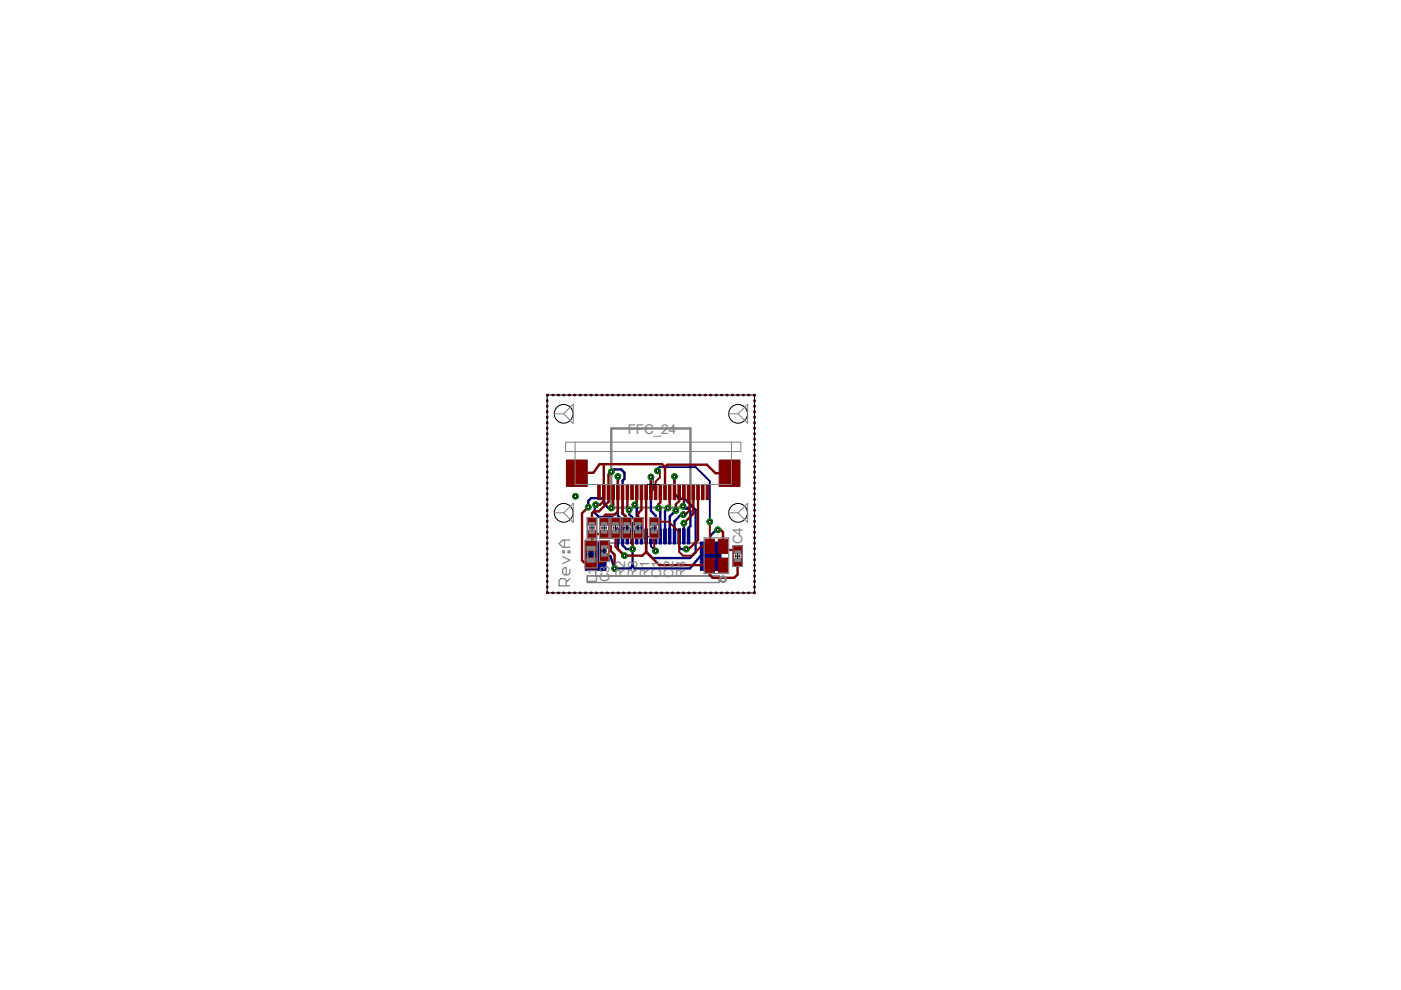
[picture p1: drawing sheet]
<svg xmlns="http://www.w3.org/2000/svg" width="297mm" height="210mm" viewBox="0 0 297 210" stroke-linecap="round" stroke-linejoin="round" font-family="sans-serif">
<defs><g id="words">
<g font-size="3.2" fill="#808080">
<text x="133.1" y="91.9">FFC_24</text>
<text x="157.4" y="115.4" transform="rotate(-90 157.4 115.4)">C4</text>
<text x="126.6" y="123.5" transform="rotate(-90 126.6 123.5)">L</text>
<text x="126.6" y="121.9" transform="rotate(-90 126.6 121.9)">1</text>
<text x="129.2" y="123.5" transform="rotate(-90 129.2 123.5)">C</text>
<text x="129.2" y="121.4" transform="rotate(-90 129.2 121.4)">3</text>
<text x="132.5" y="122.6" transform="rotate(-90 132.5 122.6)">R</text>
<text x="132.5" y="120.5" transform="rotate(-90 132.5 120.5)">2</text>
<text x="135.1" y="122.6" transform="rotate(-90 135.1 122.6)">R</text>
<text x="135.1" y="120.5" transform="rotate(-90 135.1 120.5)">3</text>
<text x="137.7" y="122.6" transform="rotate(-90 137.7 122.6)">R</text>
<text x="137.7" y="120.5" transform="rotate(-90 137.7 120.5)">1</text>
<text x="140.2" y="122.5" transform="rotate(-90 140.2 122.5)">C</text>
<text x="140.2" y="120.4" transform="rotate(-90 140.2 120.4)">1</text>
<text x="142.8" y="122.5" transform="rotate(-90 142.8 122.5)">C</text>
<text x="142.8" y="120.4" transform="rotate(-90 142.8 120.4)">2</text>
<text x="145.4" y="122.6" transform="rotate(-90 145.4 122.6)">R</text>
<text x="145.4" y="120.5" transform="rotate(-90 145.4 120.5)">4</text>
</g>
</g></defs>
<path d="M137.3 113.7h2.4zM138.5 112.5v2.4z" fill="#000" stroke="#000" stroke-width=".21"/>
<g fill="#808080" stroke="#808080" stroke-width=".25">
<path d="M126.3 115.1v7z"/>
<path d="M126.3 115.1h24.4z"/>
<path d="M150.7 115.1v7z"/>
<path d="M126.3 122.1h24.4z"/>
<path d="M124.5 122.1h28z"/>
<path d="M124.5 122.1v1.4z"/>
<path d="M124.5 123.5h28z"/>
<path d="M152.5 122.1v1.4z"/>
<path d="M124.5 122.1h1.8z"/>
<path d="M126.3 121.1v1z"/>
<path d="M124.6 123.5h27.9z"/>
<path d="M150.7 122.1h1.8z"/>
<path d="M150.7 121.1v1z"/>
<path d="M128.7 115.1h1.8z"/>
<path d="M146.5 115.1h1.8z"/>
</g>
<g fill="#808080" stroke="#808080" stroke-width=".51">
<path d="M129.6 90.8h16.8z"/>
<path d="M129.6 107.6h16.8z"/>
<path d="M146.4 90.8v16.8z"/>
<path d="M129.6 90.8v16.8z"/>
</g>
<g fill="#000080" stroke="#000080" stroke-width=".21">
<path d="M138.7 112.1h.6v3.2h-.6z"/>
<path d="M137.7 112.1h.6v3.2h-.6z"/>
<path d="M139.7 112.1h.6v3.2h-.6z"/>
<path d="M140.7 112.1h.6v3.2h-.6z"/>
<path d="M141.7 112.1h.6v3.2h-.6z"/>
<path d="M142.7 112.1h.6v3.2h-.6z"/>
<path d="M143.7 112.1h.6v3.2h-.6z"/>
<path d="M144.7 112.1h.6v3.2h-.6z"/>
<path d="M145.7 112.1h.6v3.2h-.6z"/>
<path d="M136.7 112.1h.6v3.2h-.6z"/>
<path d="M135.7 112.1h.6v3.2h-.6z"/>
<path d="M134.7 112.1h.6v3.2h-.6z"/>
<path d="M133.7 112.1h.6v3.2h-.6z"/>
<path d="M132.7 112.1h.6v3.2h-.6z"/>
<path d="M131.7 112.1h.6v3.2h-.6z"/>
<path d="M130.7 112.1h.6v3.2h-.6z"/>
<path d="M124.1 114.9h4.4v6h-4.4z"/>
<path d="M148.5 114.9h4.4v6h-4.4z"/>
</g>
<g fill="#000080" stroke="#000080" stroke-width=".51">
<path d="M129.6 100l.6-.5z"/>
<path d="M130.2 99.5h1.5z"/>
<path d="M131.7 99.5l.7 .7z"/>
<path d="M132.4 100.2v1.3z"/>
<path d="M132 101.9l.4-.4z"/>
<path d="M132 101.9v7z"/>
<path d="M132 108.9l2 2z"/>
<path d="M134 110.9v2.8z"/>
<path d="M129 107.7h.6z"/>
<path d="M128.1 106.8l.9 .9z"/>
<path d="M128.1 106.2v.6z"/>
<path d="M127.5 105.6l.6 .6z"/>
<path d="M125.3 105.6h2.2z"/>
<path d="M125.3 105.6l-.6 .6z"/>
<path d="M124.7 106.2v1.3z"/>
<path d="M133 111.3v2.4z"/>
<path d="M131 109.3l2 2z"/>
<path d="M131 101v8.3z"/>
<path d="M133.4 108.1v.9z"/>
<path d="M133.4 109l1.6 1.6z"/>
<path d="M135 110.6v3.1z"/>
<path d="M134.6 107l.4 .3z"/>
<path d="M135 107.3v2z"/>
<path d="M135 109.3l1 1z"/>
<path d="M136 110.3v3.4z"/>
<path d="M139 109.3v4.4z"/>
<path d="M138 108.3l1 1z"/>
<path d="M138 101.1v7.2z"/>
<path d="M140 108.2v5.5z"/>
<path d="M139.6 107.8l.4 .4z"/>
<path d="M141 108.3l.6-.6z"/>
<path d="M141 108.3v5.4z"/>
<path d="M142 109.5v4.2z"/>
<path d="M142 109.5l1.3-1.3z"/>
<path d="M144.8 107.3l.5 .5z"/>
<path d="M146 111.9v1.8z"/>
<path d="M146 111.9l.4-.4z"/>
<path d="M146.4 108.3v3.2z"/>
<path d="M145.9 107.8l.5 .5z"/>
<path d="M145.3 107.8h.6z"/>
<path d="M144.4 109.1h.5z"/>
<path d="M144.4 109.1l-1.4 1.4z"/>
<path d="M143 110.5v3.2z"/>
<path d="M145 110.9v2.8z"/>
<path d="M143 101v3.7z"/>
<path d="M143 104.7l1 1z"/>
<path d="M144 105.7h1.1z"/>
<path d="M145.1 105.7l2.4 2.4z"/>
<path d="M147.5 108.1v9z"/>
<path d="M146.3 118.3l1.2-1.2z"/>
<path d="M138.3 118.3h8z"/>
<path d="M137 117l1.3 1.3z"/>
<path d="M137 113.7v3.3z"/>
<path d="M144 116l.4 .4z"/>
<path d="M144.4 116.4h1.1z"/>
<path d="M144 113.7v2.3z"/>
<path d="M132 115.6l.8 .8z"/>
<path d="M132 113.7v1.9z"/>
<path d="M132.8 116.4h1.3z"/>
<path d="M126.3 117.9h3.1z"/>
<path d="M130.3 120.5h3.4z"/>
<path d="M134.1 119.9l-.4 .6z"/>
<path d="M134.1 116.4v3.5z"/>
<path d="M148.5 117.9h2.2z"/>
<path d="M148.5 117.9l-2.2 2.6z"/>
<path d="M134.5 120.5h11.8z"/>
<path d="M134.1 119.9l.4 .6z"/>
<path d="M129.4 117.9l.9 2.6z"/>
<path d="M126.3 107l-.2 .4z"/>
<path d="M126.1 107.4v1.3z"/>
<path d="M126.1 108.7l.9 .9z"/>
<path d="M127 109.6h2.8z"/>
<path d="M129.8 109.6l2.2 2.2z"/>
<path d="M132 111.8v1.9z"/>
<path d="M116 83.8v.1z"/>
<path d="M116 84.9v.1z"/>
<path d="M116 86.1v.1z"/>
<path d="M116 87.2v.2z"/>
<path d="M116 88.4v.1z"/>
<path d="M116 89.6v.1z"/>
<path d="M116 90.7v.2z"/>
<path d="M116 91.9v.1z"/>
<path d="M116 93v.2z"/>
<path d="M116 94.2v.1z"/>
<path d="M116 95.4v.1z"/>
<path d="M116 96.5v.2z"/>
<path d="M116 97.7v.1z"/>
<path d="M116 98.8v.2z"/>
<path d="M116 100v.2z"/>
<path d="M116 101.2v.1z"/>
<path d="M116 102.3v.2z"/>
<path d="M116 103.5v.1z"/>
<path d="M116 104.6v.2z"/>
<path d="M116 105.8v.2z"/>
<path d="M116 107v.1z"/>
<path d="M116 108.1v.2z"/>
<path d="M116 109.3v.2z"/>
<path d="M116 110.5v.1z"/>
<path d="M116 111.6v.2z"/>
<path d="M116 112.8v.1z"/>
<path d="M116 113.9v.2z"/>
<path d="M116 115.1v.2z"/>
<path d="M116 116.3v.1z"/>
<path d="M116 117.4v.2z"/>
<path d="M116 118.6v.1z"/>
<path d="M116 119.8v.1z"/>
<path d="M116 120.9v.2z"/>
<path d="M116 122.1v.1z"/>
<path d="M116 123.2v.2z"/>
<path d="M116 124.4v.1z"/>
<path d="M116 125.6v.1z"/>
<path d="M116 125.7h.2z"/>
<path d="M117.2 125.7h.1z"/>
<path d="M118.3 125.7h.2z"/>
<path d="M119.5 125.7h.1z"/>
<path d="M120.6 125.7h.2z"/>
<path d="M121.8 125.7h.1z"/>
<path d="M122.9 125.7h.2z"/>
<path d="M124.1 125.7h.1z"/>
<path d="M125.2 125.7h.2z"/>
<path d="M126.4 125.7h.1z"/>
<path d="M127.6 125.7h.1z"/>
<path d="M128.7 125.7h.1z"/>
<path d="M129.9 125.7h.1z"/>
<path d="M131 125.7h.1z"/>
<path d="M132.2 125.7h.1z"/>
<path d="M133.3 125.7h.2z"/>
<path d="M134.5 125.7h.1z"/>
<path d="M135.6 125.7h.2z"/>
<path d="M136.8 125.7h.1z"/>
<path d="M137.9 125.7h.2z"/>
<path d="M139.1 125.7h.1z"/>
<path d="M140.2 125.7h.2z"/>
<path d="M141.4 125.7h.1z"/>
<path d="M142.5 125.7h.2z"/>
<path d="M143.7 125.7h.1z"/>
<path d="M144.8 125.7h.2z"/>
<path d="M146 125.7h.1z"/>
<path d="M147.2 125.7h.1z"/>
<path d="M148.3 125.7h.1z"/>
<path d="M149.5 125.7h.1z"/>
<path d="M150.6 125.7h.1z"/>
<path d="M151.8 125.7h.1z"/>
<path d="M152.9 125.7h.2z"/>
<path d="M154.1 125.7h.1z"/>
<path d="M155.2 125.7h.2z"/>
<path d="M156.4 125.7h.1z"/>
<path d="M157.5 125.7h.2z"/>
<path d="M158.7 125.7h.1z"/>
<path d="M159.9 125.7h.1z"/>
<path d="M160 125.6v.1z"/>
<path d="M160 124.4v.1z"/>
<path d="M160 123.2v.2z"/>
<path d="M160 122.1v.1z"/>
<path d="M160 120.9v.2z"/>
<path d="M160 119.8v.1z"/>
<path d="M160 118.6v.1z"/>
<path d="M160 117.4v.2z"/>
<path d="M160 116.3v.1z"/>
<path d="M160 115.1v.2z"/>
<path d="M160 113.9v.2z"/>
<path d="M160 112.8v.1z"/>
<path d="M160 111.6v.2z"/>
<path d="M160 110.5v.1z"/>
<path d="M160 109.3v.2z"/>
<path d="M160 108.1v.2z"/>
<path d="M160 107v.1z"/>
<path d="M160 105.8v.2z"/>
<path d="M160 104.6v.2z"/>
<path d="M160 103.5v.1z"/>
<path d="M160 102.3v.2z"/>
<path d="M160 101.2v.1z"/>
<path d="M160 100v.2z"/>
<path d="M160 98.8v.2z"/>
<path d="M160 97.7v.1z"/>
<path d="M160 96.5v.2z"/>
<path d="M160 95.4v.1z"/>
<path d="M160 94.2v.1z"/>
<path d="M160 93v.2z"/>
<path d="M160 91.9v.1z"/>
<path d="M160 90.7v.2z"/>
<path d="M160 89.6v.1z"/>
<path d="M160 88.4v.1z"/>
<path d="M160 87.2v.2z"/>
<path d="M160 86.1v.1z"/>
<path d="M160 84.9v.1z"/>
<path d="M160 83.8v.1z"/>
<path d="M159.9 83.8h.1z"/>
<path d="M158.7 83.8h.1z"/>
<path d="M157.5 83.8h.2z"/>
<path d="M156.4 83.8h.1z"/>
<path d="M155.2 83.8h.2z"/>
<path d="M154.1 83.8h.1z"/>
<path d="M152.9 83.8h.2z"/>
<path d="M151.8 83.8h.1z"/>
<path d="M150.6 83.8h.1z"/>
<path d="M149.5 83.8h.1z"/>
<path d="M148.3 83.8h.1z"/>
<path d="M147.2 83.8h.1z"/>
<path d="M146 83.8h.1z"/>
<path d="M144.8 83.8h.2z"/>
<path d="M143.7 83.8h.1z"/>
<path d="M142.5 83.8h.2z"/>
<path d="M141.4 83.8h.1z"/>
<path d="M140.2 83.8h.2z"/>
<path d="M139.1 83.8h.1z"/>
<path d="M137.9 83.8h.2z"/>
<path d="M136.8 83.8h.1z"/>
<path d="M135.6 83.8h.2z"/>
<path d="M134.5 83.8h.1z"/>
<path d="M133.3 83.8h.2z"/>
<path d="M132.2 83.8h.1z"/>
<path d="M131 83.8h.1z"/>
<path d="M129.9 83.8h.1z"/>
<path d="M128.7 83.8h.1z"/>
<path d="M127.6 83.8h.1z"/>
<path d="M126.4 83.8h.1z"/>
<path d="M125.2 83.8h.2z"/>
<path d="M124.1 83.8h.1z"/>
<path d="M122.9 83.8h.2z"/>
<path d="M121.8 83.8h.1z"/>
<path d="M120.6 83.8h.2z"/>
<path d="M119.5 83.8h.1z"/>
<path d="M118.3 83.8h.2z"/>
<path d="M117.2 83.8h.1z"/>
<path d="M116 83.8h.2z"/>
<path d="M150.6 113.6v4.2z"/>
<path d="M150.6 113.6l1.3-1.3z"/>
<path d="M151.9 112.3h.3z"/>
<path d="M150.6 117.8l.1 .1z"/>
<path d="M131 116.4l1.4 1.4z"/>
<path d="M131 113.7v2.7z"/>
<path d="M131 113.5v.2z"/>
</g>
<g fill="#000080" stroke="#000080" stroke-width=".4">
<path d="M139.4 99.4v.4z"/>
<path d="M139.8 99l-.4 .4z"/>
<path d="M139.8 99h7.7z"/>
<path d="M147.5 99l3 3z"/>
<path d="M150.5 102v8.6z"/>
<path d="M138 115.8l1 1z"/>
<path d="M138 113.7v2.1z"/>
</g>
<circle cx="129.6" cy="100" r=".59" fill="#008000" stroke="#008000" stroke-width=".21"/>
<circle cx="129.6" cy="100" r=".3" fill="#fff" stroke="#000" stroke-width=".21"/>
<circle cx="129.6" cy="107.7" r=".59" fill="#008000" stroke="#008000" stroke-width=".21"/>
<circle cx="129.6" cy="107.7" r=".3" fill="#fff" stroke="#000" stroke-width=".21"/>
<circle cx="124.7" cy="107.5" r=".59" fill="#008000" stroke="#008000" stroke-width=".21"/>
<circle cx="124.7" cy="107.5" r=".3" fill="#fff" stroke="#000" stroke-width=".21"/>
<circle cx="131" cy="101" r=".59" fill="#008000" stroke="#008000" stroke-width=".21"/>
<circle cx="131" cy="101" r=".3" fill="#fff" stroke="#000" stroke-width=".21"/>
<circle cx="133.4" cy="108.1" r=".59" fill="#008000" stroke="#008000" stroke-width=".21"/>
<circle cx="133.4" cy="108.1" r=".3" fill="#fff" stroke="#000" stroke-width=".21"/>
<circle cx="134.6" cy="107" r=".59" fill="#008000" stroke="#008000" stroke-width=".21"/>
<circle cx="134.6" cy="107" r=".3" fill="#fff" stroke="#000" stroke-width=".21"/>
<circle cx="138" cy="101.1" r=".59" fill="#008000" stroke="#008000" stroke-width=".21"/>
<circle cx="138" cy="101.1" r=".3" fill="#fff" stroke="#000" stroke-width=".21"/>
<circle cx="139.4" cy="99.8" r=".59" fill="#008000" stroke="#008000" stroke-width=".21"/>
<circle cx="139.4" cy="99.8" r=".3" fill="#fff" stroke="#000" stroke-width=".21"/>
<circle cx="150.5" cy="110.6" r=".59" fill="#008000" stroke="#008000" stroke-width=".21"/>
<circle cx="150.5" cy="110.6" r=".3" fill="#fff" stroke="#000" stroke-width=".21"/>
<circle cx="139.6" cy="107.7" r=".59" fill="#008000" stroke="#008000" stroke-width=".21"/>
<circle cx="139.6" cy="107.7" r=".3" fill="#fff" stroke="#000" stroke-width=".21"/>
<circle cx="141.6" cy="107.7" r=".59" fill="#008000" stroke="#008000" stroke-width=".21"/>
<circle cx="141.6" cy="107.7" r=".3" fill="#fff" stroke="#000" stroke-width=".21"/>
<circle cx="143.3" cy="108.2" r=".59" fill="#008000" stroke="#008000" stroke-width=".21"/>
<circle cx="143.3" cy="108.2" r=".3" fill="#fff" stroke="#000" stroke-width=".21"/>
<circle cx="144.8" cy="107.3" r=".59" fill="#008000" stroke="#008000" stroke-width=".21"/>
<circle cx="144.8" cy="107.3" r=".3" fill="#fff" stroke="#000" stroke-width=".21"/>
<circle cx="144.9" cy="109.1" r=".59" fill="#008000" stroke="#008000" stroke-width=".21"/>
<circle cx="144.9" cy="109.1" r=".3" fill="#fff" stroke="#000" stroke-width=".21"/>
<circle cx="145" cy="110.9" r=".59" fill="#008000" stroke="#008000" stroke-width=".21"/>
<circle cx="145" cy="110.9" r=".3" fill="#fff" stroke="#000" stroke-width=".21"/>
<circle cx="143" cy="101" r=".59" fill="#008000" stroke="#008000" stroke-width=".21"/>
<circle cx="143" cy="101" r=".3" fill="#fff" stroke="#000" stroke-width=".21"/>
<circle cx="145.5" cy="116.4" r=".59" fill="#008000" stroke="#008000" stroke-width=".21"/>
<circle cx="145.5" cy="116.4" r=".3" fill="#fff" stroke="#000" stroke-width=".21"/>
<circle cx="134.1" cy="116.4" r=".59" fill="#008000" stroke="#008000" stroke-width=".21"/>
<circle cx="134.1" cy="116.4" r=".3" fill="#fff" stroke="#000" stroke-width=".21"/>
<circle cx="130.3" cy="120.5" r=".59" fill="#008000" stroke="#008000" stroke-width=".21"/>
<circle cx="130.3" cy="120.5" r=".3" fill="#fff" stroke="#000" stroke-width=".21"/>
<circle cx="126.3" cy="107" r=".59" fill="#008000" stroke="#008000" stroke-width=".21"/>
<circle cx="126.3" cy="107" r=".3" fill="#fff" stroke="#000" stroke-width=".21"/>
<circle cx="152.2" cy="112.3" r=".59" fill="#008000" stroke="#008000" stroke-width=".21"/>
<circle cx="152.2" cy="112.3" r=".3" fill="#fff" stroke="#000" stroke-width=".21"/>
<circle cx="122" cy="105.2" r=".59" fill="#008000" stroke="#008000" stroke-width=".21"/>
<circle cx="122" cy="105.2" r=".3" fill="#fff" stroke="#000" stroke-width=".21"/>
<circle cx="132.4" cy="117.8" r=".59" fill="#008000" stroke="#008000" stroke-width=".21"/>
<circle cx="132.4" cy="117.8" r=".3" fill="#fff" stroke="#000" stroke-width=".21"/>
<circle cx="139" cy="116.8" r=".59" fill="#008000" stroke="#008000" stroke-width=".21"/>
<circle cx="139" cy="116.8" r=".3" fill="#fff" stroke="#000" stroke-width=".21"/>
<g fill="#800000" stroke="#800000" stroke-width=".21">
<path d="M137.7 102.7h.6v3.2h-.6z"/>
<path d="M138.7 102.7h.6v3.2h-.6z"/>
<path d="M136.7 102.7h.6v3.2h-.6z"/>
<path d="M139.7 102.7h.6v3.2h-.6z"/>
<path d="M135.7 102.7h.6v3.2h-.6z"/>
<path d="M134.7 102.7h.6v3.2h-.6z"/>
<path d="M133.7 102.7h.6v3.2h-.6z"/>
<path d="M132.7 102.7h.6v3.2h-.6z"/>
<path d="M131.7 102.7h.6v3.2h-.6z"/>
<path d="M130.7 102.7h.6v3.2h-.6z"/>
<path d="M129.7 102.7h.6v3.2h-.6z"/>
<path d="M128.7 102.7h.6v3.2h-.6z"/>
<path d="M127.7 102.7h.6v3.2h-.6z"/>
<path d="M126.7 102.7h.6v3.2h-.6z"/>
<path d="M140.7 102.7h.6v3.2h-.6z"/>
<path d="M141.7 102.7h.6v3.2h-.6z"/>
<path d="M142.7 102.7h.6v3.2h-.6z"/>
<path d="M143.7 102.7h.6v3.2h-.6z"/>
<path d="M144.7 102.7h.6v3.2h-.6z"/>
<path d="M145.7 102.7h.6v3.2h-.6z"/>
<path d="M146.7 102.7h.6v3.2h-.6z"/>
<path d="M147.7 102.7h.6v3.2h-.6z"/>
<path d="M148.7 102.7h.6v3.2h-.6z"/>
<path d="M149.7 102.7h.6v3.2h-.6z"/>
<path d="M120.1 97.5h4.4v5.6h-4.4z"/>
<path d="M152.5 97.5h4.4v5.6h-4.4z"/>
<path d="M129.7 109.9h1.6v1.4h-1.6z"/>
<path d="M129.7 112.5h1.6v1.4h-1.6z"/>
<path d="M132.1 109.9h1.6v1.4h-1.6z"/>
<path d="M132.1 112.5h1.6v1.4h-1.6z"/>
<path d="M134.5 109.9h1.6v1.4h-1.6z"/>
<path d="M134.5 112.5h1.6v1.4h-1.6z"/>
<path d="M124.2 118.2h2.2v2h-2.2z"/>
<path d="M124.2 114.8h2.2v2h-2.2z"/>
<path d="M124.7 109.9h1.6v1.4h-1.6z"/>
<path d="M124.7 112.5h1.6v1.4h-1.6z"/>
<path d="M127.3 109.9h1.6v1.4h-1.6z"/>
<path d="M127.3 112.5h1.6v1.4h-1.6z"/>
<path d="M127.3 117.4h1.6v1.4h-1.6z"/>
<path d="M127.3 114.8h1.6v1.4h-1.6z"/>
<path d="M149.5 118.3h2v3h-2z"/>
<path d="M149.5 114.3h2v3h-2z"/>
<path d="M152.3 114.3h2v3h-2z"/>
<path d="M152.3 118.3h2v3h-2z"/>
<path d="M155.6 118.5h1.6v1.4h-1.6z"/>
<path d="M155.6 115.9h1.6v1.4h-1.6z"/>
<path d="M137.9 109.9h1.6v1.4h-1.6z"/>
<path d="M137.9 112.5h1.6v1.4h-1.6z"/>
</g>
<g fill="#800000" stroke="#800000" stroke-width=".51">
<path d="M125.5 108.8v1.8z"/>
<path d="M125.9 108.4l-.4 .4z"/>
<path d="M125.9 108.4h1.1z"/>
<path d="M127 108.4l2-2z"/>
<path d="M129 104.3v2.1z"/>
<path d="M129 100.6v3.7z"/>
<path d="M129 100.6l.6-.6z"/>
<path d="M128.1 118.1v.9z"/>
<path d="M127.9 119.2l.2-.2z"/>
<path d="M125.3 119.2h2.6z"/>
<path d="M130 104.3v3z"/>
<path d="M129.6 107.7l.4-.4z"/>
<path d="M123.4 108.8l1.3-1.3z"/>
<path d="M123.4 108.8v10z"/>
<path d="M123.4 118.8l.4 .4z"/>
<path d="M123.8 119.2h1.5z"/>
<path d="M131 104.3v4.1z"/>
<path d="M130.3 109.1l.7-.7z"/>
<path d="M128.4 109.1h1.9z"/>
<path d="M128.4 109.1l-.3 .3z"/>
<path d="M128.1 109.4v1.2z"/>
<path d="M131 101v3.3z"/>
<path d="M130.5 110.6h2.1z"/>
<path d="M132.6 110.6h.3z"/>
<path d="M132 104.3v4.5z"/>
<path d="M132 108.8l.6 .6z"/>
<path d="M132.6 109.4v1.2z"/>
<path d="M133 104.3v3.4z"/>
<path d="M133 107.7l.4 .4z"/>
<path d="M135 104.3v2.3z"/>
<path d="M134.6 107l.4-.4z"/>
<path d="M135.3 108.8v1.8z"/>
<path d="M136 108.1l-.7 .7z"/>
<path d="M136 104.3v3.8z"/>
<path d="M138 101.1v3.2z"/>
<path d="M139.6 106.9v.8z"/>
<path d="M139.6 106.9l.4-.4z"/>
<path d="M140 104.3v2.2z"/>
<path d="M142 104.3v3z"/>
<path d="M141.6 107.7l.4-.4z"/>
<path d="M143.3 106.9v1.3z"/>
<path d="M143.3 106.9l.7-.7z"/>
<path d="M144 104.3v1.9z"/>
<path d="M145 107.1l-.2 .2z"/>
<path d="M145 104.3v2.8z"/>
<path d="M146 104.3v2z"/>
<path d="M146 106.3l.2 .2z"/>
<path d="M146.2 106.5v1.7z"/>
<path d="M145.3 109.1l.9-.9z"/>
<path d="M144.9 109.1h.4z"/>
<path d="M147 104.3v4.6z"/>
<path d="M145 110.9l2-2z"/>
<path d="M143 101v3.3z"/>
<path d="M148 104.3v10.2z"/>
<path d="M145.5 116.4h.5z"/>
<path d="M146 116.4l1.3-1.2z"/>
<path d="M148 114.5l-.7 .7z"/>
<path d="M141.5 98.5h8.4z"/>
<path d="M149.9 98.5l1.8 1.8z"/>
<path d="M151.7 100.3h3z"/>
<path d="M141 99l.5-.5z"/>
<path d="M141 99v5.3z"/>
<path d="M140.4 98.4l.6 .6z"/>
<path d="M128 98.4h12.4z"/>
<path d="M127.1 98.4h.9z"/>
<path d="M127.1 98.4l-1.3 1.8z"/>
<path d="M122.3 100.3l3.5-.1z"/>
<path d="M133.9 113.2h1.4z"/>
<path d="M132.9 113.2h1z"/>
<path d="M134.1 113.4v3z"/>
<path d="M133.9 113.2l.2 .2z"/>
<path d="M128 98.4v5.9z"/>
<path d="M128.1 115.5h1z"/>
<path d="M129.1 115.5l.4 .4z"/>
<path d="M129.5 115.9v.9z"/>
<path d="M130.3 117.6v2.9z"/>
<path d="M129.5 116.8l.8 .8z"/>
<path d="M128 104.3v1.9z"/>
<path d="M127.2 107l.8-.8z"/>
<path d="M126.3 107h.9z"/>
<path d="M116 83.8v.1z"/>
<path d="M116 84.9v.1z"/>
<path d="M116 86.1v.1z"/>
<path d="M116 87.2v.2z"/>
<path d="M116 88.4v.1z"/>
<path d="M116 89.6v.1z"/>
<path d="M116 90.7v.2z"/>
<path d="M116 91.9v.1z"/>
<path d="M116 93v.2z"/>
<path d="M116 94.2v.1z"/>
<path d="M116 95.4v.1z"/>
<path d="M116 96.5v.2z"/>
<path d="M116 97.7v.1z"/>
<path d="M116 98.8v.2z"/>
<path d="M116 100v.2z"/>
<path d="M116 101.2v.1z"/>
<path d="M116 102.3v.2z"/>
<path d="M116 103.5v.1z"/>
<path d="M116 104.6v.2z"/>
<path d="M116 105.8v.2z"/>
<path d="M116 107v.1z"/>
<path d="M116 108.1v.2z"/>
<path d="M116 109.3v.2z"/>
<path d="M116 110.5v.1z"/>
<path d="M116 111.6v.2z"/>
<path d="M116 112.8v.1z"/>
<path d="M116 113.9v.2z"/>
<path d="M116 115.1v.2z"/>
<path d="M116 116.3v.1z"/>
<path d="M116 117.4v.2z"/>
<path d="M116 118.6v.1z"/>
<path d="M116 119.8v.1z"/>
<path d="M116 120.9v.2z"/>
<path d="M116 122.1v.1z"/>
<path d="M116 123.2v.2z"/>
<path d="M116 124.4v.1z"/>
<path d="M116 125.6v.1z"/>
<path d="M116 125.7h.2z"/>
<path d="M117.2 125.7h.1z"/>
<path d="M118.3 125.7h.2z"/>
<path d="M119.5 125.7h.1z"/>
<path d="M120.6 125.7h.2z"/>
<path d="M121.8 125.7h.1z"/>
<path d="M122.9 125.7h.2z"/>
<path d="M124.1 125.7h.1z"/>
<path d="M125.2 125.7h.2z"/>
<path d="M126.4 125.7h.1z"/>
<path d="M127.6 125.7h.1z"/>
<path d="M128.7 125.7h.1z"/>
<path d="M129.9 125.7h.1z"/>
<path d="M131 125.7h.1z"/>
<path d="M132.2 125.7h.1z"/>
<path d="M133.3 125.7h.2z"/>
<path d="M134.5 125.7h.1z"/>
<path d="M135.6 125.7h.2z"/>
<path d="M136.8 125.7h.1z"/>
<path d="M137.9 125.7h.2z"/>
<path d="M139.1 125.7h.1z"/>
<path d="M140.2 125.7h.2z"/>
<path d="M141.4 125.7h.1z"/>
<path d="M142.5 125.7h.2z"/>
<path d="M143.7 125.7h.1z"/>
<path d="M144.8 125.7h.2z"/>
<path d="M146 125.7h.1z"/>
<path d="M147.2 125.7h.1z"/>
<path d="M148.3 125.7h.1z"/>
<path d="M149.5 125.7h.1z"/>
<path d="M150.6 125.7h.1z"/>
<path d="M151.8 125.7h.1z"/>
<path d="M152.9 125.7h.2z"/>
<path d="M154.1 125.7h.1z"/>
<path d="M155.2 125.7h.2z"/>
<path d="M156.4 125.7h.1z"/>
<path d="M157.5 125.7h.2z"/>
<path d="M158.7 125.7h.1z"/>
<path d="M159.9 125.7h.1z"/>
<path d="M160 125.6v.1z"/>
<path d="M160 124.4v.1z"/>
<path d="M160 123.2v.2z"/>
<path d="M160 122.1v.1z"/>
<path d="M160 120.9v.2z"/>
<path d="M160 119.8v.1z"/>
<path d="M160 118.6v.1z"/>
<path d="M160 117.4v.2z"/>
<path d="M160 116.3v.1z"/>
<path d="M160 115.1v.2z"/>
<path d="M160 113.9v.2z"/>
<path d="M160 112.8v.1z"/>
<path d="M160 111.6v.2z"/>
<path d="M160 110.5v.1z"/>
<path d="M160 109.3v.2z"/>
<path d="M160 108.1v.2z"/>
<path d="M160 107v.1z"/>
<path d="M160 105.8v.2z"/>
<path d="M160 104.6v.2z"/>
<path d="M160 103.5v.1z"/>
<path d="M160 102.3v.2z"/>
<path d="M160 101.2v.1z"/>
<path d="M160 100v.2z"/>
<path d="M160 98.8v.2z"/>
<path d="M160 97.7v.1z"/>
<path d="M160 96.5v.2z"/>
<path d="M160 95.4v.1z"/>
<path d="M160 94.2v.1z"/>
<path d="M160 93v.2z"/>
<path d="M160 91.9v.1z"/>
<path d="M160 90.7v.2z"/>
<path d="M160 89.6v.1z"/>
<path d="M160 88.4v.1z"/>
<path d="M160 87.2v.2z"/>
<path d="M160 86.1v.1z"/>
<path d="M160 84.9v.1z"/>
<path d="M160 83.8v.1z"/>
<path d="M159.9 83.8h.1z"/>
<path d="M158.7 83.8h.1z"/>
<path d="M157.5 83.8h.2z"/>
<path d="M156.4 83.8h.1z"/>
<path d="M155.2 83.8h.2z"/>
<path d="M154.1 83.8h.1z"/>
<path d="M152.9 83.8h.2z"/>
<path d="M151.8 83.8h.1z"/>
<path d="M150.6 83.8h.1z"/>
<path d="M149.5 83.8h.1z"/>
<path d="M148.3 83.8h.1z"/>
<path d="M147.2 83.8h.1z"/>
<path d="M146 83.8h.1z"/>
<path d="M144.8 83.8h.2z"/>
<path d="M143.7 83.8h.1z"/>
<path d="M142.5 83.8h.2z"/>
<path d="M141.4 83.8h.1z"/>
<path d="M140.2 83.8h.2z"/>
<path d="M139.1 83.8h.1z"/>
<path d="M137.9 83.8h.2z"/>
<path d="M136.8 83.8h.1z"/>
<path d="M135.6 83.8h.2z"/>
<path d="M134.5 83.8h.1z"/>
<path d="M133.3 83.8h.2z"/>
<path d="M132.2 83.8h.1z"/>
<path d="M131 83.8h.1z"/>
<path d="M129.9 83.8h.1z"/>
<path d="M128.7 83.8h.1z"/>
<path d="M127.6 83.8h.1z"/>
<path d="M126.4 83.8h.1z"/>
<path d="M125.2 83.8h.2z"/>
<path d="M124.1 83.8h.1z"/>
<path d="M122.9 83.8h.2z"/>
<path d="M121.8 83.8h.1z"/>
<path d="M120.6 83.8h.2z"/>
<path d="M119.5 83.8h.1z"/>
<path d="M118.3 83.8h.2z"/>
<path d="M117.2 83.8h.1z"/>
<path d="M116 83.8h.2z"/>
<path d="M154.1 116.6h2.3z"/>
<path d="M153.3 115.8l.8 .8z"/>
<path d="M153.3 112.8v3z"/>
<path d="M152.8 112.3l.5 .5z"/>
<path d="M152.2 112.3h.6z"/>
<path d="M128.1 113.2h2.4z"/>
<path d="M125.5 113.2h2.6z"/>
<path d="M130.5 113.2v2.7z"/>
<path d="M130.5 115.9l1.9 1.9z"/>
<path d="M137 104.3v12.7z"/>
<path d="M132.4 117.8h3.8z"/>
<path d="M137 117l-.8 .8z"/>
<path d="M125.3 115.5v.3z"/>
<path d="M125.3 115.5l.2-.2z"/>
<path d="M125.5 113.2v2.1z"/>
<path d="M156.4 119.2v2.6z"/>
<path d="M155.7 122.5l.7-.7z"/>
<path d="M151.1 122.5h4.6z"/>
<path d="M150.5 121.9l.6 .6z"/>
<path d="M150.5 119.8v2.1z"/>
<path d="M139.8 119.8h10.7z"/>
<path d="M137 117l2.8 2.8z"/>
</g>
<g fill="#800000" stroke="#800000" stroke-width=".4">
<path d="M139 102.1v2.2z"/>
<path d="M139.9 101.2l-.9 .9z"/>
<path d="M139.9 100.3v.9z"/>
<path d="M139.4 99.8l.5 .5z"/>
<path d="M150.5 110.6v5.2z"/>
<path d="M138.7 110.6h3.1z"/>
<path d="M141.8 110.6l2.2 2.2z"/>
<path d="M144 112.8v4.2z"/>
<path d="M144 117l.8 .8z"/>
<path d="M144.8 117.8h1.9z"/>
<path d="M146.7 117.8l1.9-1.9z"/>
<path d="M148.6 115.9h1.8z"/>
<path d="M150.4 115.9l.1-.1z"/>
<path d="M138.7 113.2v3.3z"/>
<path d="M138.7 116.5l.3 .3z"/>
</g>
<circle cx="129.6" cy="100" r=".59" fill="#008000" stroke="#008000" stroke-width=".21"/>
<circle cx="129.6" cy="100" r=".3" fill="#fff" stroke="#000" stroke-width=".21"/>
<circle cx="129.6" cy="107.7" r=".59" fill="#008000" stroke="#008000" stroke-width=".21"/>
<circle cx="129.6" cy="107.7" r=".3" fill="#fff" stroke="#000" stroke-width=".21"/>
<circle cx="124.7" cy="107.5" r=".59" fill="#008000" stroke="#008000" stroke-width=".21"/>
<circle cx="124.7" cy="107.5" r=".3" fill="#fff" stroke="#000" stroke-width=".21"/>
<circle cx="131" cy="101" r=".59" fill="#008000" stroke="#008000" stroke-width=".21"/>
<circle cx="131" cy="101" r=".3" fill="#fff" stroke="#000" stroke-width=".21"/>
<circle cx="133.4" cy="108.1" r=".59" fill="#008000" stroke="#008000" stroke-width=".21"/>
<circle cx="133.4" cy="108.1" r=".3" fill="#fff" stroke="#000" stroke-width=".21"/>
<circle cx="134.6" cy="107" r=".59" fill="#008000" stroke="#008000" stroke-width=".21"/>
<circle cx="134.6" cy="107" r=".3" fill="#fff" stroke="#000" stroke-width=".21"/>
<circle cx="138" cy="101.1" r=".59" fill="#008000" stroke="#008000" stroke-width=".21"/>
<circle cx="138" cy="101.1" r=".3" fill="#fff" stroke="#000" stroke-width=".21"/>
<circle cx="139.4" cy="99.8" r=".59" fill="#008000" stroke="#008000" stroke-width=".21"/>
<circle cx="139.4" cy="99.8" r=".3" fill="#fff" stroke="#000" stroke-width=".21"/>
<circle cx="150.5" cy="110.6" r=".59" fill="#008000" stroke="#008000" stroke-width=".21"/>
<circle cx="150.5" cy="110.6" r=".3" fill="#fff" stroke="#000" stroke-width=".21"/>
<circle cx="139.6" cy="107.7" r=".59" fill="#008000" stroke="#008000" stroke-width=".21"/>
<circle cx="139.6" cy="107.7" r=".3" fill="#fff" stroke="#000" stroke-width=".21"/>
<circle cx="141.6" cy="107.7" r=".59" fill="#008000" stroke="#008000" stroke-width=".21"/>
<circle cx="141.6" cy="107.7" r=".3" fill="#fff" stroke="#000" stroke-width=".21"/>
<circle cx="143.3" cy="108.2" r=".59" fill="#008000" stroke="#008000" stroke-width=".21"/>
<circle cx="143.3" cy="108.2" r=".3" fill="#fff" stroke="#000" stroke-width=".21"/>
<circle cx="144.8" cy="107.3" r=".59" fill="#008000" stroke="#008000" stroke-width=".21"/>
<circle cx="144.8" cy="107.3" r=".3" fill="#fff" stroke="#000" stroke-width=".21"/>
<circle cx="144.9" cy="109.1" r=".59" fill="#008000" stroke="#008000" stroke-width=".21"/>
<circle cx="144.9" cy="109.1" r=".3" fill="#fff" stroke="#000" stroke-width=".21"/>
<circle cx="145" cy="110.9" r=".59" fill="#008000" stroke="#008000" stroke-width=".21"/>
<circle cx="145" cy="110.9" r=".3" fill="#fff" stroke="#000" stroke-width=".21"/>
<circle cx="143" cy="101" r=".59" fill="#008000" stroke="#008000" stroke-width=".21"/>
<circle cx="143" cy="101" r=".3" fill="#fff" stroke="#000" stroke-width=".21"/>
<circle cx="145.5" cy="116.4" r=".59" fill="#008000" stroke="#008000" stroke-width=".21"/>
<circle cx="145.5" cy="116.4" r=".3" fill="#fff" stroke="#000" stroke-width=".21"/>
<circle cx="134.1" cy="116.4" r=".59" fill="#008000" stroke="#008000" stroke-width=".21"/>
<circle cx="134.1" cy="116.4" r=".3" fill="#fff" stroke="#000" stroke-width=".21"/>
<circle cx="130.3" cy="120.5" r=".59" fill="#008000" stroke="#008000" stroke-width=".21"/>
<circle cx="130.3" cy="120.5" r=".3" fill="#fff" stroke="#000" stroke-width=".21"/>
<circle cx="126.3" cy="107" r=".59" fill="#008000" stroke="#008000" stroke-width=".21"/>
<circle cx="126.3" cy="107" r=".3" fill="#fff" stroke="#000" stroke-width=".21"/>
<circle cx="152.2" cy="112.3" r=".59" fill="#008000" stroke="#008000" stroke-width=".21"/>
<circle cx="152.2" cy="112.3" r=".3" fill="#fff" stroke="#000" stroke-width=".21"/>
<circle cx="122" cy="105.2" r=".59" fill="#008000" stroke="#008000" stroke-width=".21"/>
<circle cx="122" cy="105.2" r=".3" fill="#fff" stroke="#000" stroke-width=".21"/>
<circle cx="132.4" cy="117.8" r=".59" fill="#008000" stroke="#008000" stroke-width=".21"/>
<circle cx="132.4" cy="117.8" r=".3" fill="#fff" stroke="#000" stroke-width=".21"/>
<circle cx="139" cy="116.8" r=".59" fill="#008000" stroke="#008000" stroke-width=".21"/>
<circle cx="139" cy="116.8" r=".3" fill="#fff" stroke="#000" stroke-width=".21"/>
<g fill="#800000" stroke="#800000" stroke-width=".21">
<path d="M131.4 109.7l.1 4.4z"/>
<path d="M129.5 114l2 .1z"/>
<path d="M129.5 109.7l.1 4.4z"/>
<path d="M129.5 109.7l2 .1z"/>
<path d="M133.8 109.7l.1 4.4z"/>
<path d="M131.9 114l2 .1z"/>
<path d="M131.9 109.7l.1 4.4z"/>
<path d="M131.9 109.7l2 .1z"/>
<path d="M136.2 109.7l.1 4.4z"/>
<path d="M134.3 114l2 .1z"/>
<path d="M134.3 109.7l.1 4.4z"/>
<path d="M134.3 109.7l2 .1z"/>
<path d="M124.1 114.6l.1 5.9z"/>
<path d="M124.1 114.6h2.4z"/>
<path d="M126.4 114.6l.1 5.9z"/>
<path d="M124.1 120.4l2.4 .1z"/>
<path d="M126.4 109.7l.1 4.4z"/>
<path d="M124.5 114l2 .1z"/>
<path d="M124.5 109.7l.1 4.4z"/>
<path d="M124.5 109.7l2 .1z"/>
<path d="M129 109.7l.1 4.4z"/>
<path d="M127.1 114l2 .1z"/>
<path d="M127.1 109.7l.1 4.4z"/>
<path d="M127.1 109.7l2 .1z"/>
<path d="M127.1 114.7l.1 4.3z"/>
<path d="M127.1 114.7h2z"/>
<path d="M129 114.7l.1 4.3z"/>
<path d="M127.1 118.9l2 .1z"/>
<path d="M155.4 115.8l.1 4.3z"/>
<path d="M155.4 115.8h2z"/>
<path d="M157.3 115.8l.1 4.3z"/>
<path d="M155.4 120l2 .1z"/>
<path d="M139.6 109.7l.1 4.4z"/>
<path d="M137.7 114l2 .1z"/>
<path d="M137.7 109.7l.1 4.4z"/>
<path d="M137.7 109.7l2 .1z"/>
</g>
<g fill="#808080" stroke="#808080" stroke-width=".25">
<path d="M118.5 124.2h2.3z"/>
<path d="M118.5 123.1v1.1z"/>
<path d="M118.5 123.1l.4-.4z"/>
<path d="M118.9 122.7h.8z"/>
<path d="M119.7 122.7l.4 .4z"/>
<path d="M120.1 123.1v1.1z"/>
<path d="M120.1 123.4l.7-.7z"/>
<path d="M120.8 120.7v.8z"/>
<path d="M120.8 121.5l-.4 .4z"/>
<path d="M119.7 121.9h.7z"/>
<path d="M119.3 121.5l.4 .4z"/>
<path d="M119.3 120.7v.8z"/>
<path d="M119.3 120.7l.4-.3z"/>
<path d="M119.7 120.4h.4z"/>
<path d="M120.1 120.4v1.5z"/>
<path d="M119.3 119.5l1.5-.7z"/>
<path d="M119.3 118l1.5 .8z"/>
<path d="M119.3 116.8v.4z"/>
<path d="M119.3 116.8h.4z"/>
<path d="M119.7 116.8v.4z"/>
<path d="M119.3 117.2h.4z"/>
<path d="M120.4 116.8v.4z"/>
<path d="M120.4 116.8h.4z"/>
<path d="M120.8 116.8v.4z"/>
<path d="M120.4 117.2h.4z"/>
<path d="M119.3 116h1.5z"/>
<path d="M118.5 115.3l.8 .7z"/>
<path d="M118.5 115.3l.8-.8z"/>
<path d="M119.3 114.5h1.5z"/>
<path d="M119.7 114.5v1.5z"/>
<path d="M129.5 109.7h2z"/>
<path d="M129.5 109.7v4.4z"/>
<path d="M129.5 114.1h2z"/>
<path d="M131.5 109.7v4.4z"/>
<path d="M124.5 109.7h2z"/>
<path d="M124.5 109.7v4.4z"/>
<path d="M124.5 114.1h2z"/>
<path d="M126.5 109.7v4.4z"/>
<path d="M127.1 109.7h2z"/>
<path d="M127.1 109.7v4.4z"/>
<path d="M127.1 114.1h2z"/>
<path d="M129.1 109.7v4.4z"/>
<path d="M154.5 114v7.6z"/>
<path d="M149.3 114h5.2z"/>
<path d="M149.3 114v7.6z"/>
<path d="M149.3 121.6h5.2z"/>
<path d="M137.7 109.7h2z"/>
<path d="M137.7 109.7v4.4z"/>
<path d="M137.7 114.1h2z"/>
<path d="M139.7 109.7v4.4z"/>
</g>
<g fill="#808080" stroke="#808080" stroke-width=".21">
<path d="M131.9 114.1h2z"/>
<path d="M131.9 109.7v4.4z"/>
<path d="M131.9 109.7h2z"/>
<path d="M133.9 109.7v4.4z"/>
<path d="M134.3 114.1h2z"/>
<path d="M134.3 109.7v4.4z"/>
<path d="M134.3 109.7h2z"/>
<path d="M136.3 109.7v4.4z"/>
<path d="M124 120.4h2.6z"/>
<path d="M126.6 114.6v5.8z"/>
<path d="M124 114.6h2.6z"/>
<path d="M124 114.6v5.8z"/>
<path d="M127.1 114.6h2z"/>
<path d="M129.1 114.6v4.4z"/>
<path d="M127.1 119h2z"/>
<path d="M127.1 114.6v4.4z"/>
<path d="M155.4 115.7h2z"/>
<path d="M157.4 115.7v4.4z"/>
<path d="M155.4 120.1h2z"/>
<path d="M155.4 115.7v4.4z"/>
<path d="M121.9 95.7v7z"/>
<path d="M121.9 95.7h33.2z"/>
<path d="M155.1 95.7v7z"/>
<path d="M121.9 102.7h33.2z"/>
<path d="M121.9 93.7v2z"/>
<path d="M121.9 93.7h33.2z"/>
<path d="M155.1 93.7v2z"/>
<path d="M119.9 93.7h2z"/>
<path d="M119.9 93.7v2z"/>
<path d="M119.9 95.7h2z"/>
<path d="M155.1 95.7h2z"/>
<path d="M157.1 93.7v2z"/>
<path d="M155.1 93.7h2z"/>
<path d="M117.5 87.7h2z"/>
<path d="M119.5 87.7l2-2z"/>
<path d="M121.5 85.7v4.1z"/>
<path d="M119.5 87.7l2 2.1z"/>
<path d="M117.5 108.7h2z"/>
<path d="M119.5 108.7l2-2z"/>
<path d="M121.5 106.7v4.1z"/>
<path d="M119.5 108.7l2 2.1z"/>
<path d="M154.5 108.7h2z"/>
<path d="M156.5 108.7l2-2z"/>
<path d="M158.5 106.7v4.1z"/>
<path d="M156.5 108.7l2 2.1z"/>
<path d="M154.5 87.7h2z"/>
<path d="M156.5 87.7l2-2z"/>
<path d="M158.5 85.7v4.1z"/>
<path d="M156.5 87.7l2 2.1z"/>
<path d="M152.8 122.3a.73 .73 0 0 1 1.1 .1 .73 .73 0 0 1-.4 1.1 .73 .73 0 0 1-.9-.7h.2a.47 .47 0 0 1 .7-.4 .47 .47 0 0 1 .1 .8 .47 .47 0 0 1-.8-.2v-.2h-.2z" fill-rule="evenodd"/>
</g>
<g fill="#808080" stroke="#808080" stroke-width=".32">
<path d="M131 111.4v1z"/>
<path d="M130 111.4v1z"/>
<path d="M133.3 111.4v1z"/>
<path d="M132.5 111.4v1z"/>
<path d="M135.7 111.4v1z"/>
<path d="M134.9 111.4v1z"/>
<path d="M126 116.6v1.8z"/>
<path d="M124.6 116.6v1.8z"/>
<path d="M126 111.4v1z"/>
<path d="M125.1 111.4v1z"/>
<path d="M128.5 111.4v1z"/>
<path d="M127.7 111.4v1z"/>
<path d="M127.7 116.3v1z"/>
<path d="M128.5 116.3v1z"/>
<path d="M155.9 117.4v1z"/>
<path d="M156.8 117.4v1z"/>
<path d="M139.1 111.4v1z"/>
<path d="M138.3 111.4v1z"/>
</g>
<g fill="#808080" stroke="#808080" stroke-width=".21">
<path d="M129.9 110.8h1.2v.6h-1.2z"/>
<path d="M129.9 112.4h1.2v.6h-1.2z"/>
<path d="M132.3 110.8h1.2v.6h-1.2z"/>
<path d="M132.3 112.4h1.2v.6h-1.2z"/>
<path d="M134.7 110.8h1.2v.6h-1.2z"/>
<path d="M134.7 112.4h1.2v.6h-1.2z"/>
<path d="M124.4 115.8h1.8v.8h-1.8z"/>
<path d="M124.4 118.4h1.8v.8h-1.8z"/>
<path d="M124.9 110.8h1.2v.6h-1.2z"/>
<path d="M124.9 112.4h1.2v.6h-1.2z"/>
<path d="M127.5 110.8h1.2v.6h-1.2z"/>
<path d="M127.5 112.4h1.2v.6h-1.2z"/>
<path d="M127.5 117.3h1.2v.6h-1.2z"/>
<path d="M127.5 115.7h1.2v.6h-1.2z"/>
<path d="M155.8 118.4h1.2v.6h-1.2z"/>
<path d="M155.8 116.8h1.2v.6h-1.2z"/>
<path d="M138.1 110.8h1.2v.6h-1.2z"/>
<path d="M138.1 112.4h1.2v.6h-1.2z"/>
</g>
<g fill="#000" stroke="#000" stroke-width=".21">
<path d="M116 83.8v41.9zM116 83.8h44zM124.8 117.5h1zM125 111.9h1zM125.3 117v1zM125.5 111.4v1zM127.6 111.9h1zM127.6 116.8h1zM128.1 111.4v1zM128.1 116.3v1zM130 111.9h1zM130.5 111.4v1z"/>
<path d="M132.4 111.9h1zM132.9 111.4v1zM134.8 111.9h1zM135.3 111.4v1zM137.2 102.7h2.6zM138.2 111.9h1zM138.5 101.5v2.5zM138.7 111.4v1zM151.3 117.8h1.1zM151.9 117.3v1.1zM155.9 117.9h1zM156.4 117.4v1z"/>
<path d="M116 125.7h44zM160 83.8v41.9z"/>
</g>
<g fill="none" stroke="#000" stroke-width=".21">
<circle cx="119.5" cy="87.7" r="1.99"/>
<circle cx="156.5" cy="87.7" r="1.99"/>
<circle cx="119.5" cy="108.7" r="1.99"/>
<circle cx="156.5" cy="108.7" r="1.99"/>
</g>
<use href="#words"/>
</svg>
